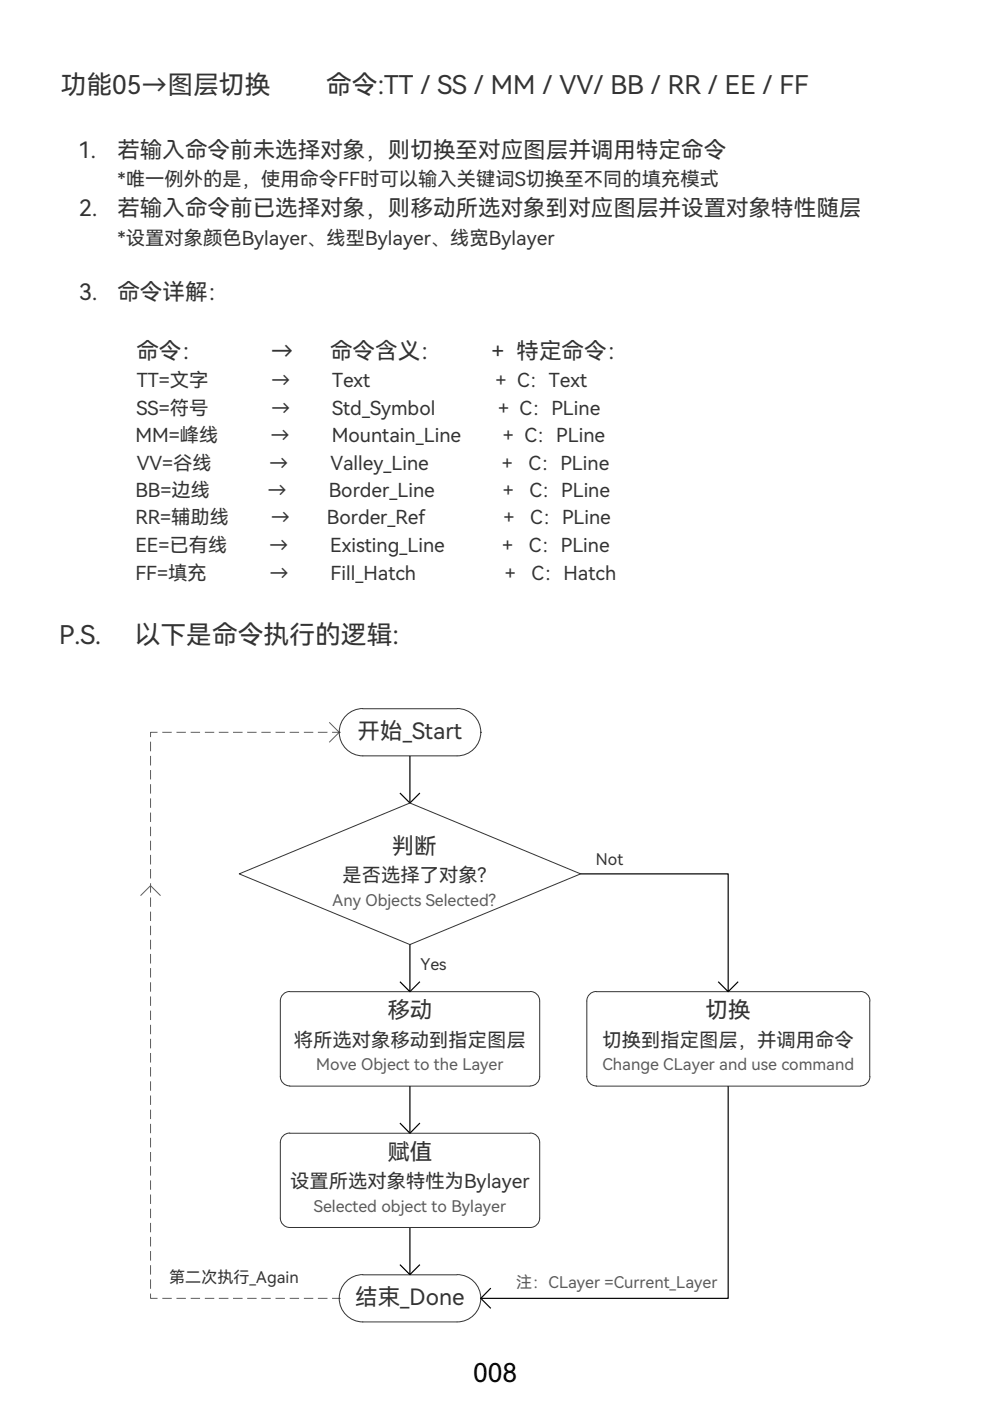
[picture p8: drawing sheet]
<svg xmlns="http://www.w3.org/2000/svg" width="210mm" height="297mm" viewBox="0 0 210 297" stroke-linecap="round" stroke-linejoin="round" font-family="sans-serif">
<defs><g id="words">
<g font-size="5.5" fill="#333">
<text x="12.9" y="20">功能05→图层切换</text>
<text x="69.1" y="20">命令:TT / SS / MM / VV/ BB / RR / EE / FF</text>
<text x="12.6" y="136.6">P.S.</text>
<text x="28.6" y="136.6">以下是命令执行的逻辑:</text>
</g>
<text font-size="5.5" x="100.3" y="293.1">008</text>
<g font-size="4.8" fill="#333">
<text x="16.6" y="33.4">1.</text>
<text x="24.9" y="33.4">若输入命令前未选择对象，则切换至对应图层并调用特定命令</text>
<text x="16.8" y="45.9">2.</text>
<text x="24.9" y="45.9">若输入命令前已选择对象，则移动所选对象到对应图层并设置对象特性随层</text>
<text x="16.8" y="63.7">3.</text>
<text x="24.9" y="63.7">命令详解：</text>
<text x="28.9" y="76.2">命令：</text>
<text x="57.5" y="76.2">→</text>
<text x="70" y="76.2">命令含义：</text>
<text x="104.2" y="76.2">+ 特定命令：</text>
<text x="75.8" y="156.7">开始_Start</text>
<text x="83.1" y="181">判断</text>
<text x="82.1" y="215.9">移动</text>
<text x="149.6" y="215.9">切换</text>
<text x="82.1" y="245.9">赋值</text>
<text x="75.3" y="276.7">结束_Done</text>
</g>
<g font-size="4.1" fill="#333">
<text x="24.9" y="39.5">*唯一例外的是，使用命令FF时可以输入关键词S切换至不同的填充模式</text>
<text x="24.9" y="51.9">*设置对象颜色Bylayer、线型Bylayer、线宽Bylayer</text>
<text x="29" y="82.2">TT=文字</text>
<text x="57.5" y="82.2">→</text>
<text x="70.4" y="82.2">Text</text>
<text x="105.1" y="82.2">+ C：Text</text>
<text x="29" y="88">SS=符号</text>
<text x="57.5" y="88">→</text>
<text x="70.4" y="88">Std_Symbol</text>
<text x="105.6" y="88">+ C：PLine</text>
<text x="28.7" y="93.8">MM=峰线</text>
<text x="57.4" y="93.8">→</text>
<text x="70.3" y="93.8">Mountain_Line</text>
<text x="106.6" y="93.8">+ C：PLine</text>
<text x="29" y="99.6">VV=谷线</text>
<text x="57.1" y="99.6">→</text>
<text x="70" y="99.6">Valley_Line</text>
<text x="106.4" y="99.6">+</text>
<text x="112.1" y="99.6">C：PLine</text>
<text x="28.7" y="105.4">BB=边线</text>
<text x="56.7" y="105.4">→</text>
<text x="69.7" y="105.4">Border_Line</text>
<text x="106.6" y="105.4">+</text>
<text x="112.2" y="105.4">C：PLine</text>
<text x="28.7" y="111.2">RR=辅助线</text>
<text x="57.4" y="111.2">→</text>
<text x="69.3" y="111.2">Border_Ref</text>
<text x="106.7" y="111.2">+</text>
<text x="112.4" y="111.2">C：PLine</text>
<text x="28.7" y="117">EE=已有线</text>
<text x="57.1" y="117">→</text>
<text x="70" y="117">Existing_Line</text>
<text x="106.5" y="117">+</text>
<text x="112.2" y="117">C：PLine</text>
<text x="28.7" y="122.9">FF=填充</text>
<text x="57.1" y="122.9">→</text>
<text x="70.1" y="122.9">Fill_Hatch</text>
<text x="107.1" y="122.9">+</text>
<text x="112.7" y="122.9">C：Hatch</text>
<text x="72.6" y="187.1">是否选择了对象?</text>
<text x="62.3" y="221.9">将所选对象移动到指定图层</text>
<text x="127.8" y="221.9">切换到指定图层，并调用命令</text>
<text x="61.5" y="251.9">设置所选对象特性为Bylayer</text>
</g>
<g font-size="3.4" fill="#333">
<text x="126.4" y="183.4">Not</text>
<text x="89.2" y="205.6">Yes</text>
<text x="35.9" y="272">第二次执行_Again</text>
</g>
<g font-size="3.4" fill="#5b5b5b">
<text x="70.5" y="192.1">Any Objects Selected?</text>
<text x="67.1" y="226.9">Move Object to the Layer</text>
<text x="127.7" y="226.9">Change CLayer and use command</text>
<text x="66.5" y="256.9">Selected object to Bylayer</text>
<text x="109.5" y="273">注：CLayer =Current_Layer</text>
</g>
</g></defs>
<!-- layer: D-12-Exist -->
<g fill="none" stroke="#5b5b5b" stroke-width=".21">
<path d="M31.9 157.3v2M33.4 155.3h-1.5v1M34.4 155.3h2M37.4 155.3h2M40.4 155.3h2M43.4 155.3h2M46.4 155.3h2M49.4 155.3h2M52.4 155.3h2M55.4 155.3h2M58.4 155.3h2M61.4 155.3h2"/>
<path d="M64.4 155.3h2M67.4 155.3h2M69.8 153.1l2.1 2.2-2.1 2.1M70.4 155.3h1.5M31.9 160.3v2M31.9 163.3v2M31.9 166.3v2M31.9 169.3v2M31.9 172.3v2M31.9 175.3v2M31.9 178.3v2M29.8 189.9l2.1-2.1 2.1 2.1"/>
<path d="M31.9 181.3v2M31.9 184.3v2M31.9 187.3v2M31.9 190.3v2M31.9 193.3v2M31.9 196.3v2M31.9 199.2v2.1M31.9 202.3v2M31.9 205.3v1.9M31.9 208.3v2M31.9 211.3v2M31.9 214.3v2"/>
<path d="M31.9 217.3v2M31.9 220.2v2.1M31.9 223.3v2M31.9 226.3v1.9M31.9 229.3v2M31.9 232.3v2M31.9 235.3v2M31.9 238.3v2M31.9 241.2v2.1M31.9 244.2v2.1M31.9 247.3v1.9M31.9 250.3v2"/>
<path d="M31.9 253.3v2M31.9 256.3v2M31.9 259.3v2M31.9 274.3v1h1.5M31.9 262.2v2.1M31.9 265.2v2.1M31.9 268.3v1.9M31.9 271.3v1.9M34.4 275.3h2M37.4 275.3h2M40.4 275.3h2M43.4 275.3h2"/>
<path d="M46.4 275.3h2M49.4 275.3h2M52.4 275.3h2M55.4 275.3h2M58.4 275.3h2M61.4 275.3h2M64.4 275.3h2M67.4 275.3h2M70.4 275.3h1.5"/>
</g>
<!-- layer: D-11-Border -->
<g fill="none" stroke="#333" stroke-width=".21">
<path d="M71.9 155.3h.1M71.9 155.2a5 5 0 0 0 5 5.1M76.9 150.3h20M76.9 150.2a5 5 0 0 0-5 5M96.9 150.2a5 5 0 0 1 5 5 5 5 0 0 1-5 5.1M101.9 155.3h.1M76.9 160.3h20M50.7 185.3l36.2-15 36.2 15-36.2 15zM61.4 210.3h51M61.4 210.2a2.01 2.01 0 0 0-2 2v16a2.01 2.01 0 0 0 2 2l51 .1M112.4 210.2a2.01 2.01 0 0 1 2 2v16a2.01 2.01 0 0 1-2 2M126.4 210.3h56"/>
<path d="M126.4 210.2a2.01 2.01 0 0 0-2 2v16a2.01 2.01 0 0 0 2 2l56 .1M182.4 210.2a2.01 2.01 0 0 1 2 2M184.4 212.2v16M184.4 228.2a2.01 2.01 0 0 1-2 2M61.4 240.3h51M61.4 240.2a2.01 2.01 0 0 0-2 2v16.1a2.01 2.01 0 0 0 2 2h51M112.4 240.2a2.01 2.01 0 0 1 2 2.1v15.9a2.01 2.01 0 0 1-2 2.1M71.9 275.3h.1M71.9 275.3a5 5 0 0 0 5 5M76.9 270.3h20M76.9 270.2a5 5 0 0 0-5 5.1M96.9 270.2a5 5 0 0 1 5 5.1 5 5 0 0 1-5 5"/>
<path d="M101.9 275.3h.1M76.9 280.3h20"/>
</g>
<!-- layer: D-03-SymStd -->
<path d="M84.8 168.1l2.1 2.2 2.1-2.2M86.9 160.3v10M123.1 185.3h31.3v25M84.8 208.1l2.1 2.2 2.1-2.2M86.9 200.3v10M152.3 208.1l2.1 2.2 2.1-2.2M84.8 238.1l2.1 2.2 2.1-2.2M86.9 230.3v10M154.4 230.3v45h-52.5M84.8 268.1l2.1 2.1 2.1-2.1M86.9 260.3v9.9M104.1 273.1l-2.2 2.2 2.2 2.1" fill="none" stroke="#000" stroke-width=".25"/>
<use href="#words"/>
</svg>
